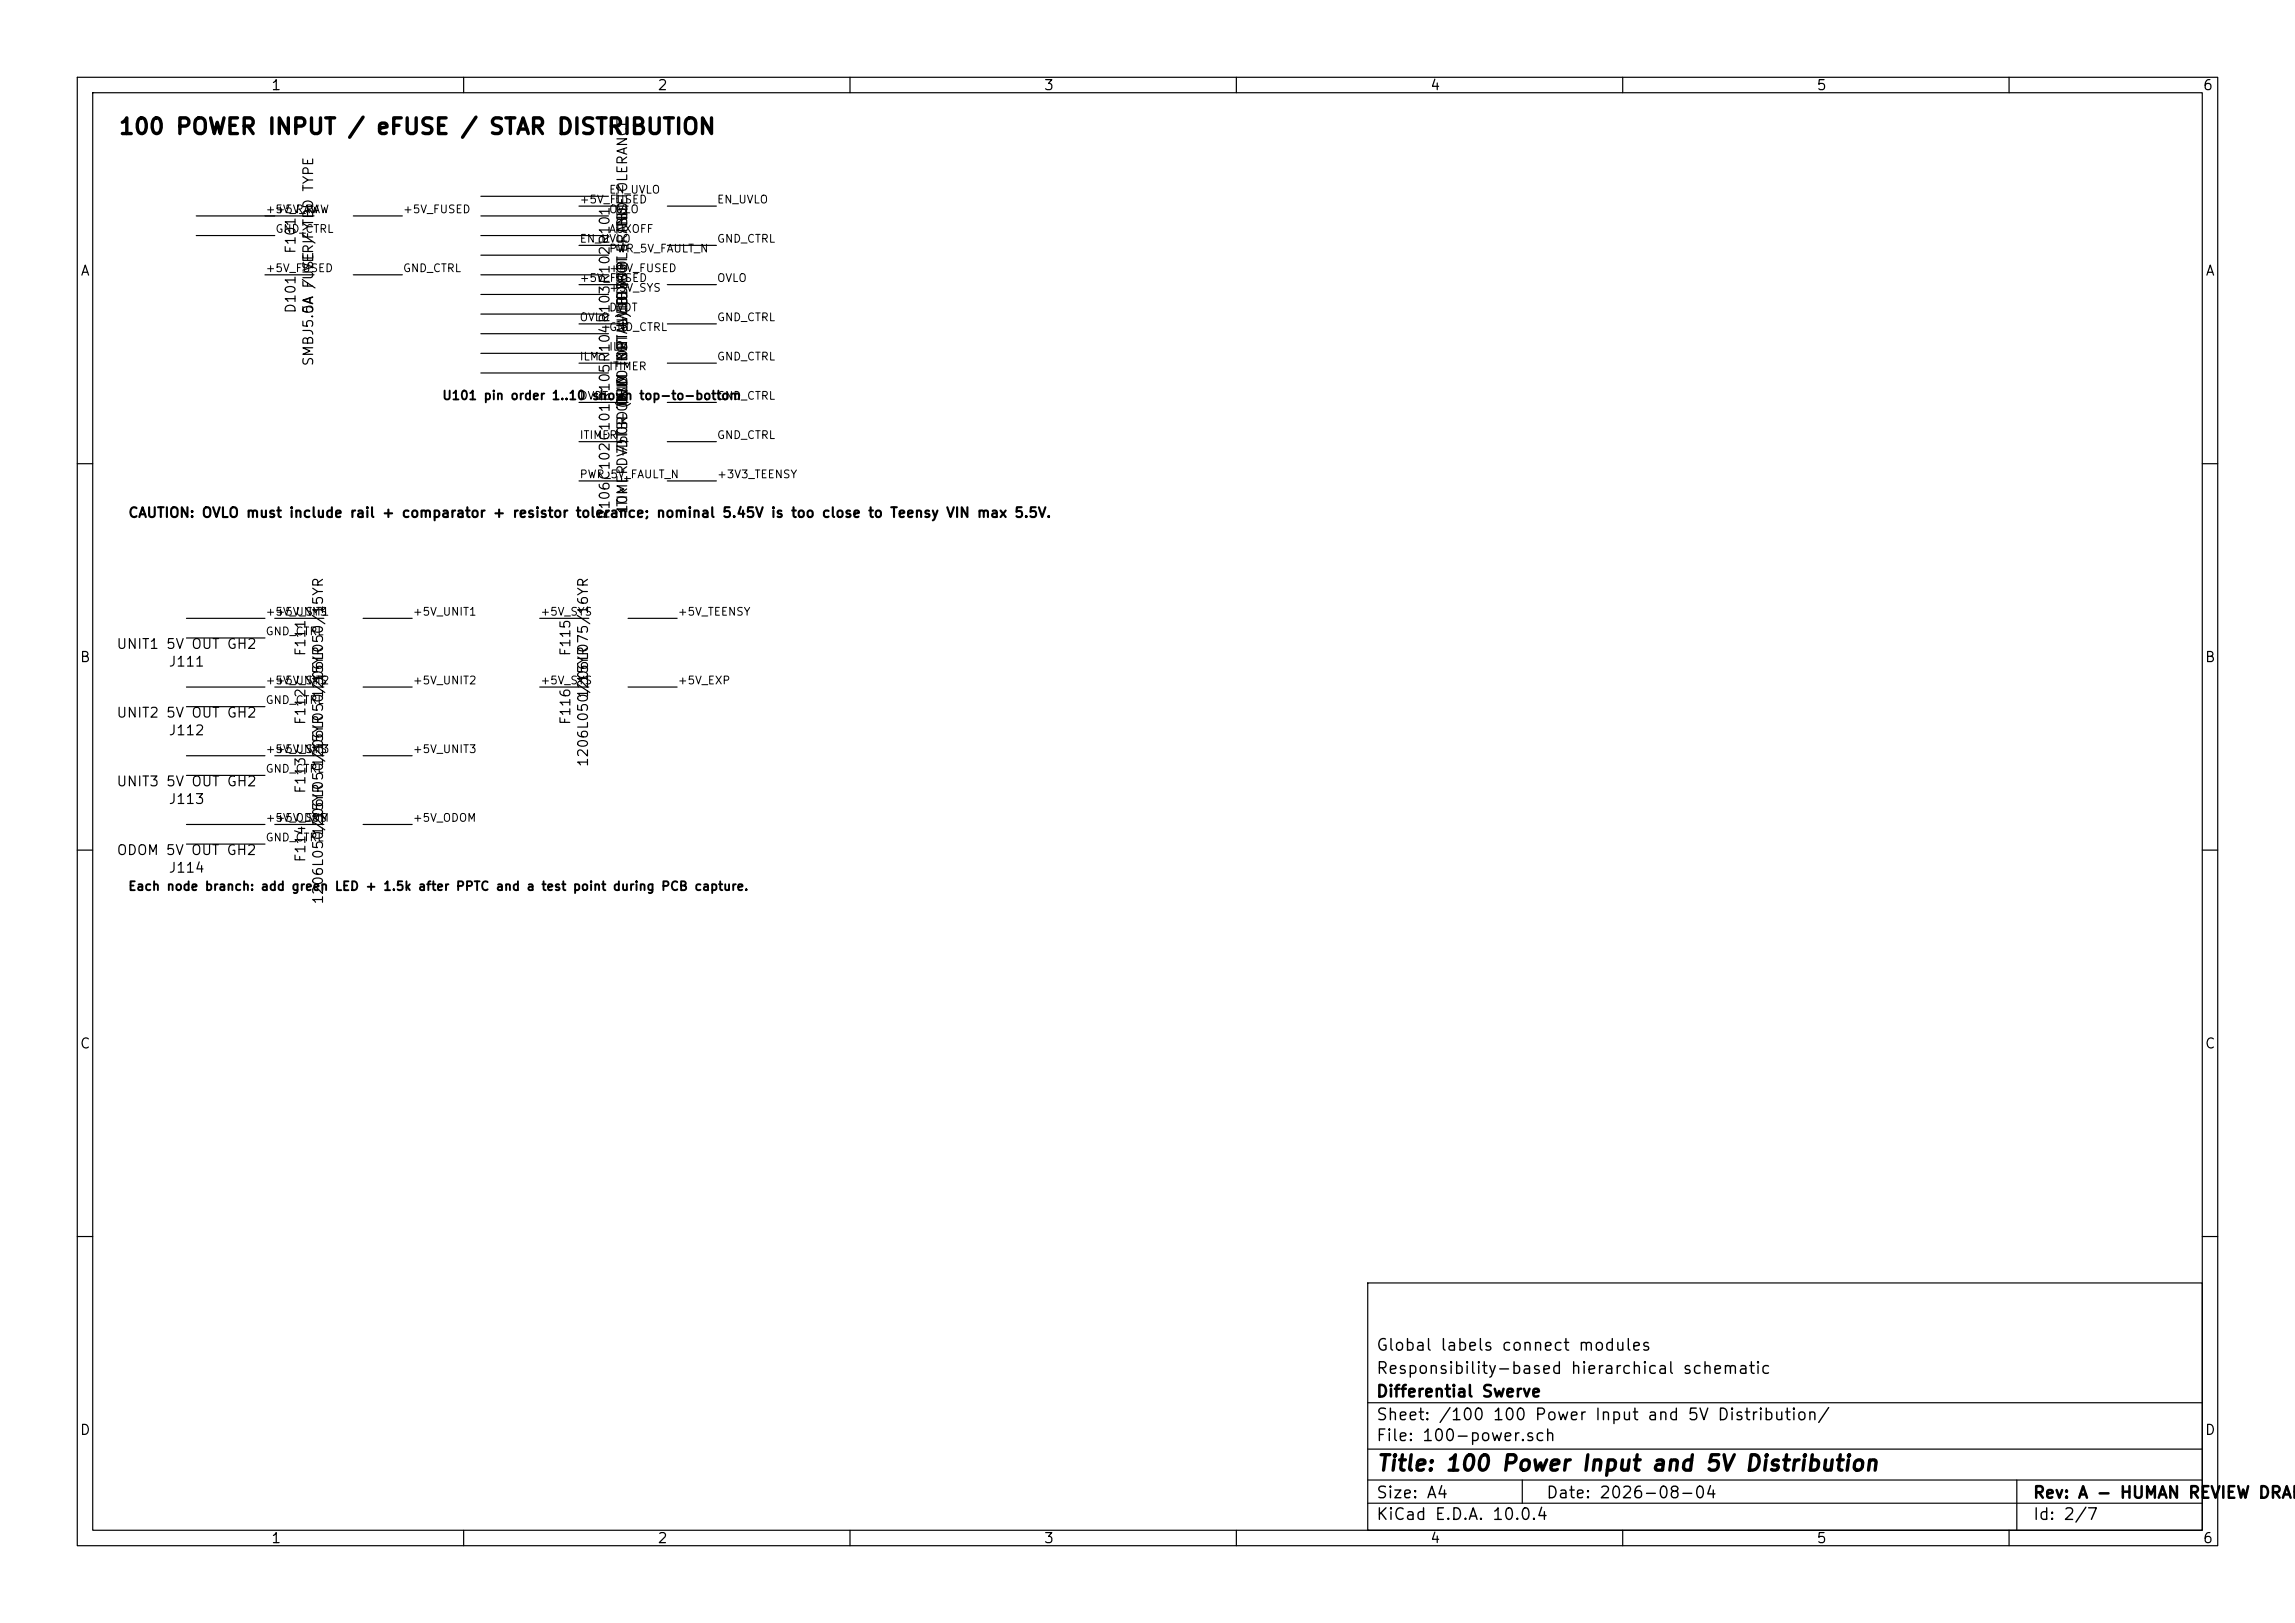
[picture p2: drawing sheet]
<svg xmlns="http://www.w3.org/2000/svg" width="297mm" height="210mm" viewBox="0 0 297 210" stroke-linecap="round" stroke-linejoin="round" font-family="sans-serif">
<defs><g id="words">
<g font-size="2">
<text x="15.2" y="17.9">100 POWER INPUT / eFUSE / STAR DISTRIBUTION</text>
<text x="178" y="190.8">Title: 100 Power Input and 5V Distribution</text>
</g>
<g font-size="1.5">
<text x="178" y="178.2">Responsibility-based hierarchical schematic</text>
<text x="178" y="175.2">Global labels connect modules</text>
<text x="178" y="184.2">Sheet: /100 100 Power Input and 5V Distribution/</text>
<text x="178" y="181.2">Differential Swerve</text>
<text x="178" y="186.9">File: 100-power.sch</text>
<text x="178" y="197.1">KiCad E.D.A. 10.0.4</text>
<text x="178" y="194.3">Size: A4</text>
<text x="200" y="194.3">Date: 2026-08-04</text>
<text x="263" y="194.3">Rev: A - HUMAN REVIEW DRAFT</text>
<text x="263" y="197.1">Id: 2/7</text>
</g>
<g font-size="1.3">
<text x="35" y="12">1</text>
<text x="85" y="12">2</text>
<text x="135" y="12">3</text>
<text x="185" y="12">4</text>
<text x="235" y="12">5</text>
<text x="285" y="12">6</text>
<text x="81.5" y="29.7" transform="rotate(-90 81.5 29.7)">TBDTOLERANCE</text>
<text x="10.3" y="36">A</text>
<text x="38.6" y="32.9" transform="rotate(-90 38.6 32.9)">F101</text>
<text x="81.5" y="32.3" transform="rotate(-90 81.5 32.3)">-TBD</text>
<text x="285.3" y="36">A</text>
<text x="38.6" y="40.7" transform="rotate(-90 38.6 40.7)">D101</text>
<text x="40.8" y="40.7" transform="rotate(-90 40.8 40.7)">5A / VERIFY</text>
<text x="40.8" y="47.5" transform="rotate(-90 40.8 47.5)">SMBJ5.0A FUSE / TBD TYPE</text>
<text x="81.5" y="47" transform="rotate(-90 81.5 47)">BOTUVLO</text>
<text x="81.5" y="42.6" transform="rotate(-90 81.5 42.6)">UVLOTOP</text>
<text x="81.5" y="42.4" transform="rotate(-90 81.5 42.4)">-TBDBOT-</text>
<text x="81.5" y="52.7" transform="rotate(-90 81.5 52.7)">OVLOTOP -</text>
<text x="81.5" y="52.4" transform="rotate(-90 81.5 52.4)">TBD</text>
<text x="81.5" y="59.3" transform="rotate(-90 81.5 59.3)">- TBD(ILIM INITIAL) TBDTOLERANCE</text>
<text x="81.5" y="58.9" transform="rotate(-90 81.5 58.9)">750R</text>
<text x="16.5" y="67.3">CAUTION: OVLO must include rail + comparator + resistor tolerance; nominal 5.45V is too close to Teensy VIN max 5.5V.</text>
<text x="79.2" y="67.3" transform="rotate(-90 79.2 67.3)">R106C102C101R105R104R103R102R101</text>
<text x="81.5" y="66.6" transform="rotate(-90 81.5 66.6)">10k</text>
<text x="81.5" y="66.3" transform="rotate(-90 81.5 66.3)">ITIMERDVDT -OVLO</text>
<text x="10.3" y="86">B</text>
<text x="15" y="84.3">UNIT1 5V OUT GH2</text>
<text x="21.7" y="86.6">J111</text>
<text x="39.8" y="85" transform="rotate(-90 39.8 85)">F111</text>
<text x="74.1" y="85" transform="rotate(-90 74.1 85)">F115</text>
<text x="285.3" y="86">B</text>
<text x="15" y="93.2">UNIT2 5V OUT GH2</text>
<text x="21.7" y="95.5">J112</text>
<text x="39.8" y="93.9" transform="rotate(-90 39.8 93.9)">F112</text>
<text x="74.1" y="93.9" transform="rotate(-90 74.1 93.9)">F116</text>
<text x="76.4" y="90.5" transform="rotate(-90 76.4 90.5)">1206L075/16YR</text>
<text x="42.1" y="99.3" transform="rotate(-90 42.1 99.3)">1206L050/15YR</text>
<text x="76.4" y="99.3" transform="rotate(-90 76.4 99.3)">1206L050/15YR</text>
<text x="15" y="102.1">UNIT3 5V OUT GH2</text>
<text x="21.7" y="104.3">J113</text>
<text x="39.8" y="102.8" transform="rotate(-90 39.8 102.8)">F113</text>
<text x="15" y="111">ODOM 5V OUT GH2</text>
<text x="21.7" y="113.2">J114</text>
<text x="39.8" y="111.7" transform="rotate(-90 39.8 111.7)">F114</text>
<text x="42.1" y="117.1" transform="rotate(-90 42.1 117.1)">1206L050/15YR</text>
<text x="10.3" y="136">C</text>
<text x="285.3" y="136">C</text>
<text x="10.3" y="186">D</text>
<text x="285.3" y="186">D</text>
<text x="35" y="200">1</text>
<text x="85" y="200">2</text>
<text x="135" y="200">3</text>
<text x="185" y="200">4</text>
<text x="235" y="200">5</text>
<text x="285" y="200">6</text>
</g>
<g font-size="1.1">
<text x="57.1" y="52">U101 pin order 1..10 shown top-to-bottom</text>
<text x="16.5" y="115.5">Each node branch: add green LED + 1.5k after PPTC and a test point during PCB capture.</text>
</g>
<g font-size="1">
<text x="35.6" y="27.8">+5V_RAW</text>
<text x="52.1" y="27.8">+5V_FUSED</text>
<text x="74.9" y="26.6">+5V_FUSED</text>
<text x="78.7" y="25.3">EN_UVLO</text>
<text x="78.7" y="27.8">OVLO</text>
<text x="92.7" y="26.6">EN_UVLO</text>
<text x="34.3" y="35.5">+5V_FUSED</text>
<text x="35.6" y="30.4">GND_CTRL</text>
<text x="52.1" y="35.5">GND_CTRL</text>
<text x="74.9" y="31.7">EN_UVLO</text>
<text x="78.7" y="30.4">AUXOFF</text>
<text x="78.7" y="32.9">PWR_5V_FAULT_N</text>
<text x="78.7" y="35.5">+5V_FUSED</text>
<text x="92.7" y="31.7">GND_CTRL</text>
<text x="74.9" y="41.8">OVLO</text>
<text x="74.9" y="36.7">+5V_FUSED</text>
<text x="78.7" y="38">+5V_SYS</text>
<text x="78.7" y="40.5">DVDT</text>
<text x="92.7" y="36.7">OVLO</text>
<text x="92.7" y="41.8">GND_CTRL</text>
<text x="74.9" y="46.9">ILM</text>
<text x="78.7" y="43.1">GND_CTRL</text>
<text x="78.7" y="45.6">ILM</text>
<text x="92.7" y="46.9">GND_CTRL</text>
<text x="74.9" y="52">DVDT</text>
<text x="78.7" y="48.2">ITIMER</text>
<text x="92.7" y="52">GND_CTRL</text>
<text x="74.9" y="57.1">ITIMER</text>
<text x="92.7" y="57.1">GND_CTRL</text>
<text x="74.9" y="62.1">PWR_5V_FAULT_N</text>
<text x="92.7" y="62.1">+3V3_TEENSY</text>
<text x="34.3" y="79.9">+5V_UNIT1</text>
<text x="34.3" y="82.5">GND_CTRL</text>
<text x="35.6" y="79.9">+5V_SYS</text>
<text x="53.3" y="79.9">+5V_UNIT1</text>
<text x="69.8" y="79.9">+5V_SYS</text>
<text x="87.6" y="79.9">+5V_TEENSY</text>
<text x="34.3" y="88.8">+5V_UNIT2</text>
<text x="35.6" y="88.8">+5V_SYS</text>
<text x="53.3" y="88.8">+5V_UNIT2</text>
<text x="69.8" y="88.8">+5V_SYS</text>
<text x="87.6" y="88.8">+5V_EXP</text>
<text x="34.3" y="91.3">GND_CTRL</text>
<text x="34.3" y="100.2">GND_CTRL</text>
<text x="34.3" y="97.7">+5V_UNIT3</text>
<text x="35.6" y="97.7">+5V_SYS</text>
<text x="53.3" y="97.7">+5V_UNIT3</text>
<text x="34.3" y="106.6">+5V_ODOM</text>
<text x="35.6" y="106.6">+5V_SYS</text>
<text x="53.3" y="106.6">+5V_ODOM</text>
<text x="34.3" y="109.1">GND_CTRL</text>
</g>
</g></defs>
<g fill="none" stroke="#000" stroke-width=".15">
<path d="M10 10h277v190h-277zM12 12h273v186h-273zM60 10v2M110 10v2M160 10v2M210 10v2M260 10v2M25.4 27.9h15.2M25.4 30.5h10.2M34.3 35.6h6.3M45.7 27.9h6.4M45.7 35.6h6.4"/>
<path d="M62.2 27.9h16.5M62.2 30.5h16.5M62.2 35.6h16.5M62.2 25.4h16.5M62.2 33h16.5M62.2 38.1h16.5M74.9 26.7h6.4M74.9 31.8h6.4M74.9 36.8h6.4M86.4 26.7h6.3M86.4 31.8h6.3M86.4 36.8h6.3"/>
<path d="M62.2 43.2h16.5M62.2 45.7h16.5M62.2 48.3h16.5M62.2 40.6h16.5M74.9 41.9h6.4M74.9 47h6.4M74.9 52.1h6.4M74.9 57.2h6.4M86.4 41.9h6.3M86.4 47h6.3M86.4 52.1h6.3M86.4 57.2h6.3"/>
<path d="M10 60h2M74.9 62.2h6.4M86.4 62.2h6.3M285 60h2M24.1 80h10.2M24.1 82.6h10.2M24.1 91.4h10.2M24.1 88.9h10.2M24.1 97.8h10.2M35.6 80h6.3M35.6 88.9h6.3M35.6 97.8h6.3"/>
<path d="M47 80h6.3M47 88.9h6.3M47 97.8h6.3M69.8 80h6.4M69.8 88.9h6.4M81.3 80h6.3M81.3 88.9h6.3M10 110h2M24.1 109.2h10.2M24.1 100.3h10.2M24.1 106.7h10.2M35.6 106.7h6.3"/>
<path d="M47 106.7h6.3M285 110h2M10 160h2M177 166h108v32h-108zM285 160h2M60 198v2M110 198v2M160 198v2M177 194.5h108M177 191.5h108M177 187.5h108M177 181.5h108"/>
<path d="M197 191.5v3M210 198v2M260 198v2M261 191.5v6.5"/>
</g>
<use href="#words"/>
</svg>
